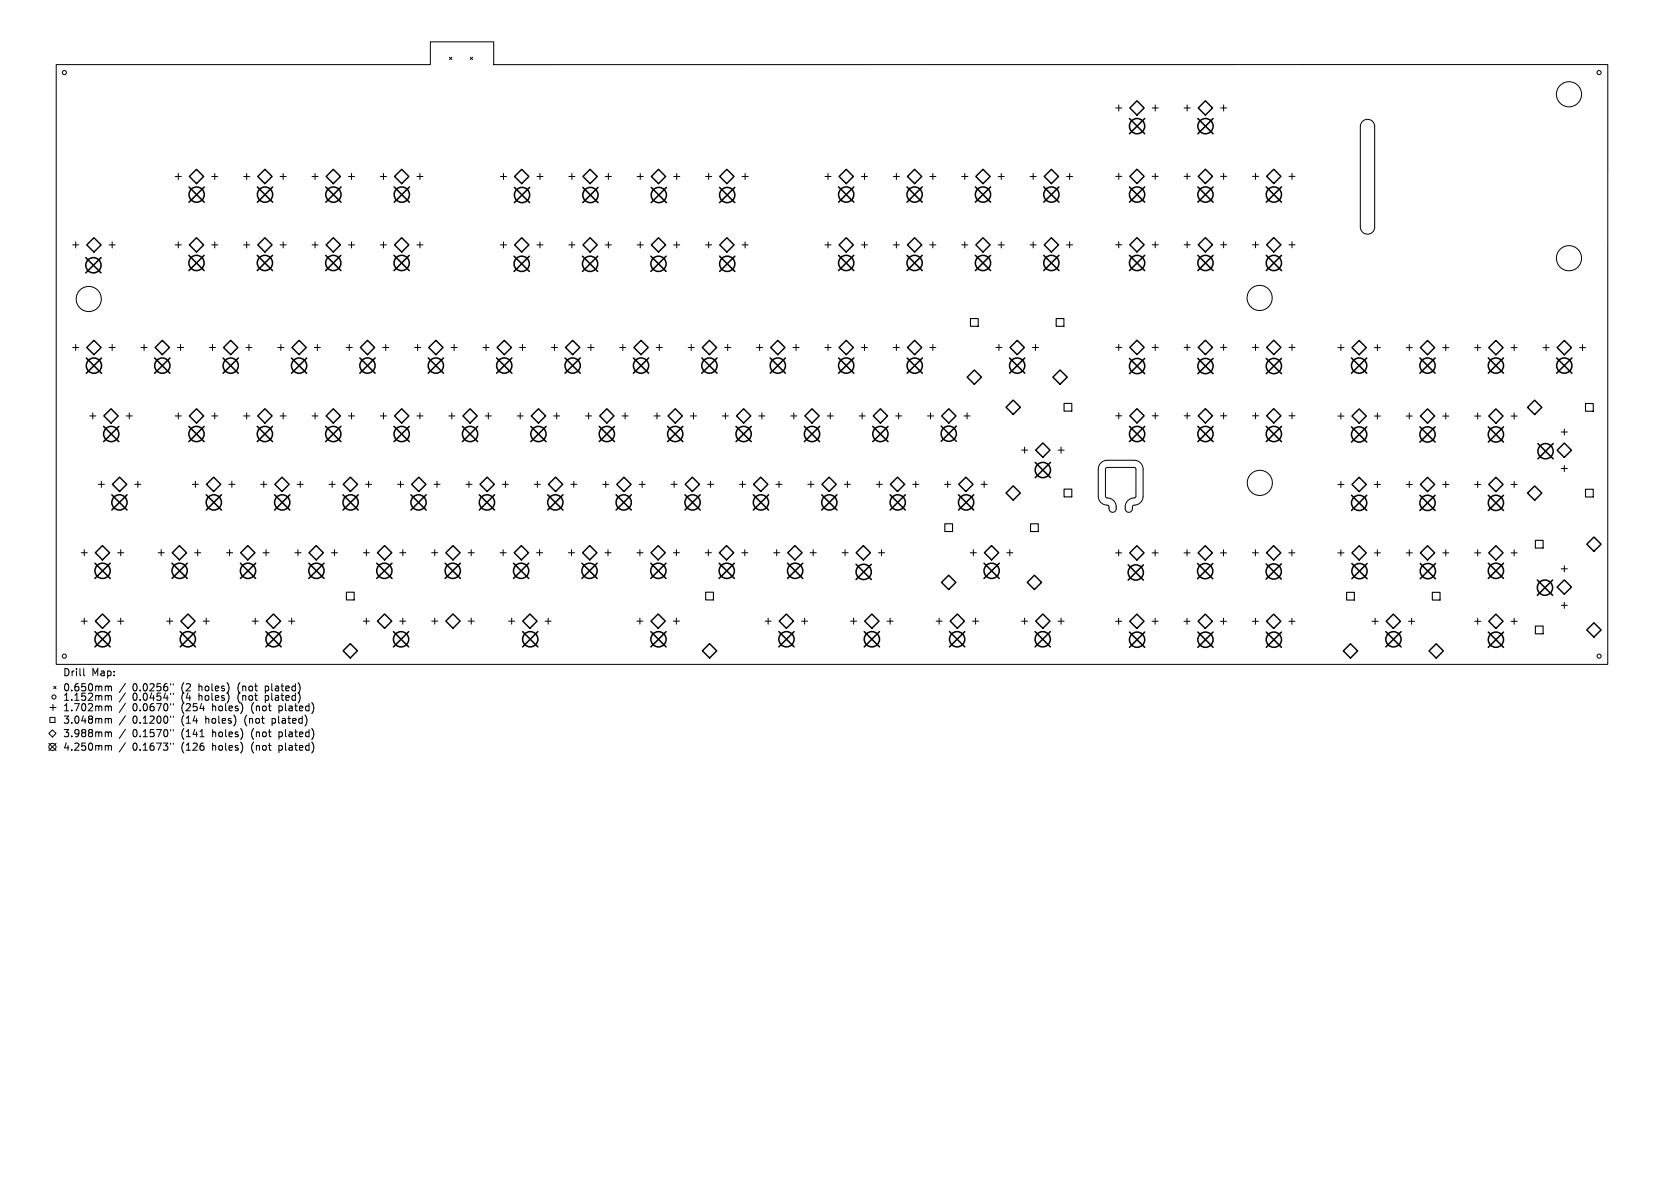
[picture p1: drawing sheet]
<svg xmlns="http://www.w3.org/2000/svg" width="297mm" height="210mm" viewBox="0 0 297 210" stroke-linecap="round" stroke-linejoin="round" font-family="sans-serif">
<defs><g id="words">
<g font-size="1.8">
<text x="11.3" y="120.8">Drill</text>
<text x="11.3" y="123.5">0.650mm</text>
<text x="11.3" y="125.2">1.152mm</text>
<text x="16.3" y="120.8">Map:</text>
<text x="23.6" y="123.5">0.0256&quot;</text>
<text x="23.6" y="125.2">0.0454&quot;</text>
<text x="32.3" y="123.5">(2</text>
<text x="32.3" y="125.2">(4</text>
<text x="35.5" y="123.5">holes)</text>
<text x="35.5" y="125.2">holes)</text>
<text x="42.5" y="123.5">(not</text>
<text x="42.5" y="125.2">(not</text>
<text x="47.4" y="123.5">plated)</text>
<text x="47.4" y="125.2">plated)</text>
<text x="11.3" y="127">1.702mm</text>
<text x="11.3" y="129.3">3.048mm</text>
<text x="11.3" y="131.7">3.988mm</text>
<text x="23.6" y="127">0.0670&quot;</text>
<text x="23.6" y="129.3">0.1200&quot;</text>
<text x="23.6" y="131.7">0.1570&quot;</text>
<text x="32.3" y="127">(254</text>
<text x="32.3" y="129.3">(14</text>
<text x="32.3" y="131.7">(141</text>
<text x="36.7" y="129.3">holes)</text>
<text x="37.9" y="127">holes)</text>
<text x="37.9" y="131.7">holes)</text>
<text x="43.7" y="129.3">(not</text>
<text x="44.9" y="127">(not</text>
<text x="44.9" y="131.7">(not</text>
<text x="48.6" y="129.3">plated)</text>
<text x="49.9" y="127">plated)</text>
<text x="49.9" y="131.7">plated)</text>
<text x="11.3" y="134.1">4.250mm</text>
<text x="23.6" y="134.1">0.1673&quot;</text>
<text x="32.3" y="134.1">(126</text>
<text x="37.9" y="134.1">holes)</text>
<text x="44.9" y="134.1">(not</text>
<text x="49.9" y="134.1">plated)</text>
</g>
</g></defs>
<g fill="none" stroke="#000" stroke-width=".18">
<path d="M10 11.5h66.8v-4h11.3v4h198.9v107h-277zM80.2 10.2l.5 .4M80.7 10.2l-.5 .4M83.9 10.2l.5 .4M84.4 10.2l-.5 .4M199.1 19.3h1.1M199.7 18.7v1.1M205.6 19.3h1.1M206.2 18.7v1.1M211.3 19.3h1.1M211.9 18.7v1.1M217.9 19.3h1"/>
<path d="M218.4 18.7v1.1M31.3 31.5h1.1M31.8 30.9v1.1M37.8 31.5h1.1M38.3 30.9v1.1M43.5 31.5h1.1M44 30.9v1.1M50 31.5h1.1M50.5 30.9v1.1M55.7 31.5h1.1M56.2 30.9v1.1M62.2 31.5h1.1"/>
<path d="M62.7 30.9v1.1M67.9 31.5h1.1M68.4 30.9v1.1M74.4 31.5h1.1M75 30.9v1.1M89.3 31.5h1.1M89.9 30.9v1.1M95.8 31.5h1.1M96.4 30.9v1.1M101.5 31.5h1.1M102.1 30.9v1.1M108 31.5h1.1"/>
<path d="M108.6 30.9v1.1M113.7 31.5h1.1M114.3 30.9v1.1M120.2 31.5h1.1M120.8 30.9v1.1M125.9 31.5h1.1M126.5 30.9v1.1M132.4 31.5h1.1M133 30.9v1.1M147.2 31.5h1.1M147.8 30.9v1.1M153.7 31.5h1.1"/>
<path d="M154.3 30.9v1.1M159.4 31.5h1.1M160 30.9v1.1M166 31.5h1M166.5 30.9v1.1M171.7 31.5h1M172.2 30.9v1.1M178.2 31.5h1.1M178.7 30.9v1.1M183.9 31.5h1M184.4 30.9v1.1M190.4 31.5h1.1"/>
<path d="M190.9 30.9v1.1M199.1 31.5h1.1M199.7 30.9v1.1M205.6 31.5h1.1M206.2 30.9v1.1M211.3 31.5h1.1M211.9 30.9v1.1M217.9 31.5h1M218.4 30.9v1.1M223.6 31.5h1M224.1 30.9v1.1M230.1 31.5h1.1"/>
<path d="M230.6 30.9v1.1M243.1 21.7a1.28 1.28 0 0 1 1.4-.3 1.28 1.28 0 0 1 .9 1.2v17.9a1.28 1.28 0 0 1-1.3 1.3 1.28 1.28 0 0 1-1.3-1.3v-17.9zM13 43.7h1.1M13.5 43.2v1M19.5 43.7h1.1M20 43.2v1M31.3 43.7h1.1M31.8 43.2v1M37.8 43.7h1.1M38.3 43.2v1M43.5 43.7h1.1M44 43.2v1"/>
<path d="M50 43.7h1.1M50.5 43.2v1M55.7 43.7h1.1M56.2 43.2v1M62.2 43.7h1.1M62.7 43.2v1M67.9 43.7h1.1M68.4 43.1v1.1M74.4 43.7h1.1M75 43.1v1.1M89.3 43.7h1.1M89.9 43.2v1"/>
<path d="M95.8 43.7h1.1M96.4 43.2v1M101.5 43.7h1.1M102.1 43.2v1M108 43.7h1.1M108.6 43.2v1M113.7 43.7h1.1M114.3 43.2v1M120.2 43.7h1.1M120.8 43.2v1M125.9 43.7h1.1M126.5 43.2v1"/>
<path d="M132.4 43.7h1.1M133 43.2v1M147.2 43.7h1.1M147.8 43.2v1M153.7 43.7h1.1M154.3 43.2v1M159.4 43.7h1.1M160 43.2v1M166 43.7h1M166.5 43.2v1M171.7 43.7h1M172.2 43.2v1"/>
<path d="M178.2 43.7h1.1M178.7 43.2v1M183.9 43.7h1M184.4 43.2v1M190.4 43.7h1.1M190.9 43.2v1M199.1 43.7h1.1M199.7 43.1v1.1M205.6 43.7h1.1M206.2 43.1v1.1M211.3 43.7h1.1M211.9 43.1v1.1"/>
<path d="M217.9 43.7h1M218.4 43.1v1.1M223.6 43.7h1M224.1 43.1v1.1M230.1 43.7h1.1M230.6 43.1v1.1M13 62h1.1M13.5 61.5v1.1M16 74.2h1.1M16.6 73.7v1.1M19.5 62h1.1M20 61.5v1.1"/>
<path d="M22.5 74.2h1.1M23.1 73.7v1.1M25.2 62h1.1M25.7 61.5v1.1M31.3 74.2h1.1M31.7 62h1.1M31.8 73.7v1.1M32.2 61.5v1.1M37.4 62h1.1M37.8 74.2h1.1M37.9 61.5v1.1M38.3 73.7v1.1"/>
<path d="M43.5 74.2h1.1M43.9 62h1.1M44 73.7v1.1M44.4 61.5v1.1M49.6 62h1.1M50 74.2h1.1M50.1 61.5v1.1M50.5 73.7v1.1M55.7 74.2h1.1M56.1 62h1.1M56.2 73.7v1.1M56.6 61.5v1.1"/>
<path d="M61.8 62h1.1M62.2 74.2h1.1M62.3 61.5v1.1M62.7 73.7v1.1M67.9 74.2h1.1M68.3 62h1.1M68.4 73.7v1.1M68.8 61.5v1.1M74 62h1.1M74.4 74.2h1.1M74.5 61.5v1.1M75 73.7v1.1"/>
<path d="M80.1 74.2h1.1M80.5 62h1.1M80.6 73.7v1.1M81.1 61.5v1.1M86.2 62h1.1M86.6 74.2h1.1M86.8 61.5v1.1M87.2 73.7v1.1M92.3 74.2h1.1M92.7 62h1.1M92.9 73.7v1.1M93.3 61.5v1.1"/>
<path d="M98.4 62h1.1M98.8 74.2h1.1M99 61.5v1.1M99.4 73.7v1.1M104.5 74.2h1.1M104.9 62h1.1M105.1 73.7v1.1M105.5 61.5v1.1M110.6 62h1.1M111 74.2h1.1M111.2 61.5v1.1M111.6 73.7v1.1"/>
<path d="M116.7 74.2h1.1M117.1 62h1.1M117.3 73.7v1.1M117.7 61.5v1.1M122.8 62h1.1M123.2 74.2h1.1M123.4 61.5v1.1M123.8 73.7v1.1M128.9 74.2h1.1M129.3 62h1.1M129.5 73.7v1.1M129.9 61.5v1.1"/>
<path d="M135 62h1.1M135.4 74.2h1.1M135.6 61.5v1.1M136 73.7v1.1M141.1 74.2h1.1M141.5 62h1.1M141.7 73.7v1.1M142.1 61.5v1.1M147.2 62h1.1M147.6 74.2h1.1M147.8 61.5v1.1M148.2 73.7v1.1"/>
<path d="M153.3 74.2h1.1M153.7 62h1.1M153.9 73.7v1.1M154.3 61.5v1.1M159.4 62h1.1M159.9 74.2h1M160 61.5v1.1M160.4 73.7v1.1M165.5 74.2h1.1M166 62h1M166.1 73.7v1.1M166.5 61.5v1.1"/>
<path d="M172.1 74.2h1M172.6 73.7v1.1M177.8 62h1M178.3 61.5v1.1M182.9 79.8v1.1M184.3 62h1.1M184.8 61.5v1.1M189.4 79.8v1.1M199.1 74.2h1.1M199.1 62h1.1M199.7 61.4v1.1M199.7 73.6v1.1"/>
<path d="M205.6 74.2h1.1M205.6 62h1.1M206.2 61.4v1.1M206.2 73.6v1.1M211.3 74.2h1.1M211.3 62h1.1M211.9 61.4v1.1M211.9 73.6v1.1M217.9 74.2h1M217.9 62h1M218.4 61.4v1.1M218.4 73.6v1.1"/>
<path d="M223.6 74.2h1M223.6 62h1M224.1 61.4v1.1M224.1 73.6v1.1M230.1 74.2h1.1M230.1 62h1.1M230.6 61.4v1.1M230.6 73.6v1.1M238.8 62h1.1M238.8 74.2h1.1M239.3 61.5v1.1M239.3 73.7v1.1"/>
<path d="M245.3 62h1.1M245.3 74.2h1.1M245.8 61.5v1.1M245.8 73.7v1.1M251 62h1.1M251 74.2h1.1M251.5 61.5v1.1M251.5 73.7v1.1M257.5 62h1.1M257.5 74.2h1.1M258.1 61.5v1.1M258.1 73.7v1.1"/>
<path d="M263.2 62h1.1M263.2 74.2h1.1M263.7 61.5v1.1M263.7 73.7v1.1M269.7 62h1.1M269.7 74.2h1.1M270.3 61.5v1.1M270.3 73.7v1.1M275.4 62h1.1M276 61.5v1.1M278.7 77.1h1.1M279.2 76.5v1.1"/>
<path d="M281.9 62h1.1M282.5 61.5v1.1M14.5 98.6h1.1M15 98.1v1.1M17.5 86.4h1.1M18.1 85.9v1.1M21 98.6h1.1M21.5 98.1v1.1M24.1 86.4h1M24.6 85.9v1.1M28.2 98.6h1.1M28.8 98.1v1.1"/>
<path d="M34.3 86.4h1.1M34.7 98.6h1.1M34.9 85.9v1.1M35.3 98.1v1.1M40.4 98.6h1.1M40.8 86.4h1.1M41 98.1v1.1M41.4 85.9v1.1M46.5 86.4h1.1M46.9 98.6h1.1M47.1 85.9v1.1M47.5 98.1v1.1"/>
<path d="M52.6 98.6h1.1M53 86.4h1.1M53.2 98.1v1.1M53.6 85.9v1.1M58.7 86.4h1.1M59.1 98.6h1.1M59.3 85.9v1.1M59.7 98.1v1.1M64.8 98.6h1.1M65.3 86.4h1M65.4 98.1v1.1M65.8 85.9v1.1"/>
<path d="M70.9 86.4h1.1M71.4 98.6h1M71.5 85.9v1.1M71.9 98.1v1.1M77.1 98.6h1M77.5 86.4h1M77.6 98.1v1.1M78 85.9v1.1M83.2 86.4h1M83.6 98.6h1.1M83.7 85.9v1.1M84.1 98.1v1.1"/>
<path d="M89.3 98.6h1M89.7 86.4h1.1M89.8 98.1v1.1M90.2 85.9v1.1M95.4 86.4h1.1M95.8 98.6h1.1M95.9 85.9v1.1M96.3 98.1v1.1M101.5 98.6h1.1M101.9 86.4h1.1M102 98.1v1.1M102.4 85.9v1.1"/>
<path d="M107.6 86.4h1.1M108 98.6h1.1M108.1 85.9v1.1M108.5 98.1v1.1M113.7 98.6h1.1M114.1 86.4h1.1M114.2 98.1v1.1M114.6 85.9v1.1M119.8 86.4h1.1M120.2 98.6h1.1M120.3 85.9v1.1M120.7 98.1v1.1"/>
<path d="M125.9 98.6h1.1M126.3 86.4h1.1M126.4 98.1v1.1M126.8 85.9v1.1M132 86.4h1.1M132.4 98.6h1.1M132.5 85.9v1.1M132.9 98.1v1.1M138.1 98.6h1.1M138.5 86.4h1.1M138.6 98.1v1.1M139 85.9v1.1"/>
<path d="M144.2 86.4h1.1M144.6 98.6h1.1M144.7 85.9v1.1M145.1 98.1v1.1M150.3 98.6h1.1M150.7 86.4h1.1M150.8 98.1v1.1M151.2 85.9v1.1M156.4 86.4h1.1M156.8 98.6h1.1M156.9 85.9v1.1M157.3 98.1v1.1"/>
<path d="M162.9 86.4h1.1M163.4 85.9v1.1M168.6 86.4h1.1M169.1 85.9v1.1M173.2 98.6h1.1M173.7 98.1v1.1M175.1 86.4h1.1M175.7 85.9v1.1M179.7 98.6h1.1M180.2 98.1v1.1M182.3 80.3h1.1M188.8 80.3h1.1"/>
<path d="M196.5 82.6l.5-.3 .6-.2h4.8a1.6 1.6 0 0 1 1.6 1.6v4.8a1.78 1.78 0 0 1-1.8 1.7v.1a.91 .91 0 0 1-.6 1.1 .78 .78 0 0 1-.8-1.2 1.8 1.8 0 0 1 1.8-1.4l.2-.3v-4.8l-.1-.2-.3-.1-5 .1-.1 .2v4.8a.52 .52 0 0 0 .7 .4 1.55 1.55 0 0 1 .9 2.4 .69 .69 0 0 1-.8-.1 .69 .69 0 0 1-.2-.7 .52 .52 0 0 0-.7-.4 1.6 1.6 0 0 1-1.2-1.6v-5zM199.1 98.6h1.1M199.7 98.1v1.1M205.6 98.6h1.1M206.2 98.1v1.1M211.3 98.6h1.1M211.9 98.1v1.1M217.8 98.6h1.1M218.4 98.1v1.1M223.5 98.6h1.1M224.1 98.1v1.1M230 98.6h1.1"/>
<path d="M230.6 98.1v1.1M238.8 86.4h1.1M238.8 98.6h1.1M239.3 85.9v1.1M239.3 98.1v1.1M245.3 86.4h1.1M245.3 98.6h1.1M245.8 85.9v1.1M245.8 98.1v1.1M251 86.4h1.1M251 98.6h1.1M251.5 85.9v1.1"/>
<path d="M251.5 98.1v1.1M257.5 86.4h1.1M257.5 98.6h1.1M258.1 85.9v1.1M258.1 98.1v1.1M263.2 86.4h1.1M263.2 98.6h1.1M263.7 85.9v1.1M263.7 98.1v1.1M269.7 86.4h1.1M269.7 98.6h1.1M270.3 85.9v1.1"/>
<path d="M270.3 98.1v1.1M278.7 83.6h1.1M279.2 83v1.1M14.5 110.8h1.1M14.9 119.3v1.1l.2 .2M15 110.3v1.1M21 110.8h1.1M21.5 110.3v1.1M29.7 110.8h1.1M30.3 110.3v1.1M36.3 110.8h1.1M36.8 110.3v1.1"/>
<path d="M45 110.8h1.1M45.6 110.3v1.1M51.5 110.8h1.1M52.1 110.3v1.1M64.8 110.8h1.1M65.4 110.3v1.1M71.4 110.8h1M71.9 110.3v1.1M77.1 110.8h1M77.6 110.3v1.1M83.6 110.8h1.1M84.1 110.3v1.1"/>
<path d="M90.8 110.8h1.1M91.3 110.3v1.1M97.3 110.8h1.1M97.8 110.3v1.1M113.7 110.8h1.1M114.2 110.3v1.1M120.2 110.8h1.1M120.7 110.3v1.1M136.6 110.8h1M137.1 110.3v1.1M143.1 110.8h1.1M143.6 110.3v1.1"/>
<path d="M151.8 110.8h1.1M152.4 110.3v1.1M158.3 110.8h1.1M158.9 110.3v1.1M167.1 110.8h1.1M167.6 110.3v1.1M173.6 110.8h1.1M174.1 110.3v1.1M182.3 110.8h1.1M182.9 110.3v1.1M188.8 110.8h1.1M189.4 110.3v1.1"/>
<path d="M199.1 110.9h1.1M199.7 110.3v1.1M205.6 110.9h1.1M206.2 110.3v1.1M211.3 110.9h1.1M211.9 110.3v1.1M217.8 110.9h1.1M218.4 110.3v1.1M223.5 110.9h1.1M224.1 110.3v1.1M230 110.9h1.1M230.6 110.3v1.1"/>
<path d="M244.9 110.9h1.1M245.4 110.3v1.1M251.4 110.9h1.1M251.9 110.3v1.1M263.2 110.9h1.1M263.7 110.3v1.1M269.7 110.9h1.1M270.3 110.3v1.1M278.7 101.5h1.1M278.7 108h1.1M279.2 100.9v1.1M279.2 107.5v1"/>
<path d="M8.7 132.6l1.3 1.3M8.9 128h.9v.9h-.9zM8.9 126.2h1.1M9.4 130.2l.6 .7-.6 .6-.7-.6zM9.5 125.7v1.1M9.6 122.5l.4 .4M10 122.5l-.4 .4M10 132.6l-1.3 1.3M19.2 122.4l.1 .2M19.2 124.1l.1 .2M19.2 126l.1 .2M19.2 128.2l.1 .2"/>
<path d="M19.2 130.6l.1 .2M19.2 133l.1 .2M19.3 122.6v.7M19.3 124.3v.7M19.3 126.2v.6M19.3 128.4v.6M19.3 130.8v.7M19.3 133.2v.7M19.3 122.6l.2-.2 .3 .1 .1 .8M19.3 124.3l.2-.2 .3 .1 .1 .8M19.3 126.2l.2-.2h.3l.1 .8M19.3 128.4l.2-.2 .3 .1 .1 .7"/>
<path d="M19.3 130.8l.2-.2 .3 .1 .1 .8M19.3 133.2l.2-.2 .3 .1 .1 .8M22.4 121.9l-1.1 1.7M22.4 123.6l-1.1 1.7M22.4 125.5l-1.1 1.6M22.4 127.7l-1.1 1.7M22.4 130.1l-1.1 1.7M22.4 132.5l-1.1 1.7M30.4 122v.2M30.4 123.7v.2M30.4 125.5v.3M30.4 127.8v.2"/>
<path d="M30.4 130.2v.2M30.4 132.6v.2M30.9 122v.2M30.9 123.7v.2M30.9 125.5v.3M30.9 127.8v.2M30.9 130.2v.2M30.9 132.6v.2M35.7 126.4h.8M35.7 131.5h.7M40.8 122.4v.8M40.8 124v.9"/>
<path d="M42 128.1v.9M43.3 125.9v.9M43.3 130.5v.9M43.3 132.9v.9M53.3 121.9a1.51 1.51 0 0 1 0 1.8M53.3 123.6a1.51 1.51 0 0 1 .1 1.6M54.7 127.9l.1 .8-.3 .8M55.7 125.4a1.51 1.51 0 0 1 0 1.9M55.7 130.1a1.51 1.51 0 0 1 0 1.8M55.7 132.5a1.51 1.51 0 0 1 0 1.8"/>
<circle cx="11.5" cy="12.9" r=".37"/>
<circle cx="280" cy="16.8" r="2.24"/>
<circle cx="285.4" cy="12.9" r=".37"/>
<circle cx="15.8" cy="53.4" r="2.24"/>
<circle cx="224.8" cy="53.2" r="2.24"/>
<circle cx="280" cy="46.1" r="2.24"/>
<circle cx="224.9" cy="86.2" r="2.24"/>
<circle cx="11.5" cy="117.1" r=".37"/>
<circle cx="285.4" cy="117.1" r=".37"/>
<circle cx="9.4" cy="133.3" r=".64"/>
<circle cx="9.6" cy="124.4" r=".37"/>
</g>
<g fill="none" stroke="#000" stroke-width=".2">
<path d="M173.2 56.8h1.4v1.4h-1.4zM188.5 56.8h1.4v1.4h-1.4zM189.9 72h1.4v1.4h-1.4zM283 72h1.4v1.4h-1.4zM168.6 93.5h1.4v1.3h-1.4zM183.9 93.5h1.4v1.3h-1.4zM189.9 87.3h1.4v1.4h-1.4zM274 96.4h1.4v1.4h-1.4zM283 87.3h1.4v1.4h-1.4zM61.8 105.7h1.4v1.3h-1.4zM126 105.7h1.3v1.3h-1.3zM240.4 105.7h1.3v1.4h-1.3z"/>
<path d="M255.7 105.7h1.3v1.4h-1.3zM274 111.7h1.4v1.4h-1.4z"/>
</g>
<g fill="none" stroke="#000" stroke-width=".26">
<path d="M201.7 19.3l1.2-1.3 1.3 1.3-1.3 1.2zM215.1 18l1.3 1.3-1.3 1.2-1.2-1.2zM33.8 31.5l1.3-1.3 1.3 1.3-1.3 1.3zM47.3 30.2l1.3 1.3-1.3 1.3-1.3-1.3zM58.2 31.5l1.3-1.3 1.3 1.3-1.3 1.3zM70.4 31.5l1.3-1.3 1.3 1.3-1.3 1.3zM91.8 31.5l1.3-1.3 1.3 1.3-1.3 1.3zM104 31.5l1.3-1.3 1.3 1.3-1.3 1.3zM116.3 31.5l1.2-1.3 1.3 1.3-1.3 1.3zM128.5 31.5l1.2-1.3 1.3 1.3-1.3 1.3zM149.8 31.5l1.2-1.3 1.3 1.3-1.3 1.3zM163.2 30.2l1.3 1.3-1.3 1.3-1.2-1.3z"/>
<path d="M174.2 31.5l1.3-1.3 1.2 1.3-1.2 1.3zM186.4 31.5l1.3-1.3 1.2 1.3-1.2 1.3zM201.7 31.5l1.2-1.3 1.3 1.3-1.3 1.2zM215.1 30.2l1.3 1.3-1.3 1.2-1.2-1.2zM226.1 31.5l1.3-1.3 1.2 1.3-1.2 1.2zM15.5 43.7l1.3-1.3 1.2 1.3-1.2 1.3zM33.8 43.7l1.3-1.3 1.3 1.3-1.3 1.3zM46 43.7l1.3-1.3 1.3 1.3-1.3 1.3zM58.2 43.7l1.3-1.3 1.3 1.3-1.3 1.3zM70.4 43.7l1.3-1.3 1.3 1.3-1.3 1.3zM91.8 43.7l1.3-1.3 1.3 1.3-1.3 1.3zM104 43.7l1.3-1.3 1.3 1.3-1.3 1.3z"/>
<path d="M116.3 43.7l1.2-1.3 1.3 1.3-1.3 1.3zM128.5 43.7l1.2-1.3 1.3 1.3-1.3 1.3zM149.8 43.7l1.2-1.3 1.3 1.3-1.3 1.3zM162 43.7l1.2-1.3 1.3 1.3-1.3 1.3zM174.2 43.7l1.3-1.3 1.2 1.3-1.2 1.3zM186.4 43.7l1.3-1.3 1.2 1.3-1.2 1.3zM201.7 43.7l1.2-1.3 1.3 1.3-1.3 1.3zM213.9 43.7l1.2-1.3 1.3 1.3-1.3 1.3zM226.1 43.7l1.3-1.3 1.2 1.3-1.2 1.3zM15.5 62l1.3-1.3 1.2 1.3-1.2 1.3zM18.5 74.2l1.3-1.3 1.3 1.3-1.3 1.3zM27.7 62l1.3-1.3 1.3 1.3-1.3 1.3z"/>
<path d="M33.8 74.2l1.3-1.3 1.3 1.3-1.3 1.3zM39.9 62l1.3-1.3 1.3 1.3-1.3 1.3zM47.3 72.9l1.3 1.3-1.3 1.3-1.3-1.3zM52.1 62l1.3-1.3 1.3 1.3-1.3 1.3zM58.2 74.2l1.3-1.3 1.3 1.3-1.3 1.3zM64.3 62l1.3-1.3 1.3 1.3-1.3 1.3zM70.4 74.2l1.3-1.3 1.3 1.3-1.3 1.3zM76.5 62l1.3-1.3 1.3 1.3-1.3 1.3zM82.6 74.2l1.3-1.3 1.3 1.3-1.3 1.3zM88.7 62l1.3-1.3 1.3 1.3-1.3 1.3zM94.8 74.2l1.3-1.3 1.3 1.3-1.3 1.3zM100.9 62l1.3-1.3 1.3 1.3-1.3 1.3z"/>
<path d="M107 74.2l1.3-1.3 1.3 1.3-1.3 1.3zM113.1 62l1.3-1.3 1.3 1.3-1.3 1.3zM119.2 74.2l1.3-1.3 1.3 1.3-1.3 1.3zM125.3 62l1.3-1.3 1.3 1.3-1.3 1.3zM131.5 74.2l1.2-1.3 1.3 1.3-1.3 1.3zM137.6 62l1.2-1.3 1.3 1.3-1.3 1.3zM143.7 74.2l1.2-1.3 1.3 1.3-1.3 1.3zM149.8 62l1.2-1.3 1.3 1.3-1.3 1.3zM155.9 74.2l1.2-1.3 1.3 1.3-1.3 1.3zM163.2 60.7l1.3 1.3-1.3 1.3-1.2-1.3zM168.1 74.2l1.2-1.3 1.3 1.3-1.3 1.3zM172.6 67.3l1.3-1.3 1.3 1.3-1.3 1.3z"/>
<path d="M179.6 72.7l1.2-1.3 1.3 1.3-1.3 1.2zM180.3 62l1.3-1.3 1.2 1.3-1.2 1.3zM187.9 67.3l1.3-1.3 1.3 1.3-1.3 1.3zM201.7 62l1.2-1.3 1.3 1.3-1.3 1.3zM201.7 74.2l1.2-1.3 1.3 1.3-1.3 1.3zM213.9 62l1.2-1.3 1.3 1.3-1.3 1.3zM213.9 74.2l1.2-1.3 1.3 1.3-1.3 1.3zM226.1 62l1.3-1.3 1.2 1.3-1.2 1.3zM226.1 74.2l1.3-1.3 1.2 1.3-1.2 1.3zM241.3 62l1.3-1.3 1.3 1.3-1.3 1.3zM241.3 74.2l1.3-1.2 1.3 1.2-1.3 1.3zM254.8 60.7l1.3 1.3-1.3 1.3-1.3-1.3z"/>
<path d="M254.8 73l1.3 1.2-1.3 1.3-1.3-1.3zM265.7 62l1.3-1.3 1.3 1.3-1.3 1.3zM265.7 74.2l1.3-1.2 1.3 1.2-1.3 1.3zM272.6 72.7l1.3-1.3 1.3 1.3-1.3 1.3zM277.9 62l1.3-1.3 1.3 1.3-1.3 1.3zM17 98.6l1.3-1.3 1.3 1.3-1.3 1.3zM21.3 85.1l1.3 1.3-1.3 1.3-1.2-1.3zM30.7 98.6l1.3-1.3 1.3 1.3-1.3 1.3zM36.9 86.4l1.2-1.3 1.3 1.3-1.3 1.3zM43 98.6l1.2-1.3 1.3 1.3-1.3 1.3zM49.1 86.4l1.2-1.3 1.3 1.3-1.3 1.3zM56.4 97.3l1.3 1.3-1.3 1.3-1.2-1.3z"/>
<path d="M61.3 86.4l1.2-1.3 1.3 1.3-1.3 1.3zM67.4 98.6l1.2-1.3 1.3 1.3-1.3 1.3zM73.5 86.4l1.2-1.3 1.3 1.3-1.3 1.3zM79.6 98.6l1.3-1.3 1.2 1.3-1.2 1.3zM85.7 86.4l1.3-1.3 1.2 1.3-1.2 1.3zM91.8 98.6l1.3-1.3 1.2 1.3-1.2 1.3zM97.9 86.4l1.3-1.3 1.2 1.3-1.2 1.3zM104 98.6l1.3-1.3 1.2 1.3-1.2 1.3zM111.4 85.2l1.2 1.2-1.2 1.3-1.3-1.3zM116.2 98.6l1.3-1.3 1.2 1.3-1.2 1.3zM122.3 86.4l1.3-1.3 1.3 1.3-1.3 1.3zM128.4 98.6l1.3-1.3 1.3 1.3-1.3 1.3z"/>
<path d="M134.5 86.4l1.3-1.3 1.3 1.3-1.3 1.3zM140.6 98.6l1.3-1.3 1.3 1.3-1.3 1.3zM146.7 86.4l1.3-1.3 1.3 1.3-1.3 1.3zM152.8 98.6l1.3-1.3 1.3 1.3-1.3 1.3zM158.9 86.4l1.3-1.3 1.3 1.3-1.3 1.3zM171.1 86.4l1.3-1.3 1.3 1.3-1.3 1.3zM175.7 98.6l1.3-1.3 1.3 1.3-1.3 1.3zM179.6 88l1.2-1.3 1.3 1.3-1.3 1.2zM184.9 80.3l1.2-1.3 1.3 1.3-1.3 1.3zM201.6 98.6l1.3-1.2 1.3 1.2-1.3 1.3zM213.8 98.6l1.3-1.2 1.3 1.2-1.3 1.3zM227.3 97.4l1.3 1.2-1.3 1.3-1.3-1.3z"/>
<path d="M241.3 86.4l1.3-1.2 1.3 1.2-1.3 1.3zM241.3 98.6l1.3-1.2 1.3 1.2-1.3 1.3zM254.8 85.2l1.3 1.2-1.3 1.3-1.3-1.3zM254.8 97.4l1.3 1.2-1.3 1.3-1.3-1.3zM265.7 86.4l1.3-1.2 1.3 1.2-1.3 1.3zM265.7 98.6l1.3-1.2 1.3 1.2-1.3 1.3zM272.6 88l1.3-1.3 1.3 1.3-1.3 1.3zM277.9 80.3l1.3-1.2 1.3 1.2-1.3 1.3zM283.2 97.1l1.3-1.3 1.3 1.3-1.3 1.3zM17 110.8l1.3-1.2 1.3 1.2-1.3 1.3zM32.3 110.8l1.3-1.2 1.2 1.2-1.2 1.3zM47.5 110.8l1.3-1.2 1.3 1.2-1.3 1.3z"/>
<path d="M61.2 116.1l1.3-1.3 1.3 1.3-1.3 1.3zM67.4 110.8l1.2-1.3 1.3 1.3-1.3 1.3zM79.6 110.8l1.3-1.3 1.2 1.3-1.2 1.3zM93.3 110.8l1.3-1.2 1.3 1.2-1.3 1.3zM116.2 110.8l1.3-1.3 1.2 1.3-1.2 1.3zM125.4 116.1l1.2-1.3 1.3 1.3-1.3 1.3zM139.1 110.8l1.3-1.2 1.2 1.2-1.2 1.3zM154.3 110.8l1.3-1.2 1.3 1.2-1.3 1.3zM168.1 103.9l1.2-1.3 1.3 1.3-1.3 1.3zM169.6 110.8l1.3-1.2 1.3 1.2-1.3 1.3zM183.4 103.9l1.2-1.3 1.3 1.3-1.3 1.3zM184.9 110.8l1.2-1.2 1.3 1.2-1.3 1.3z"/>
<path d="M201.6 110.9l1.3-1.3 1.3 1.3-1.3 1.2zM213.8 110.9l1.3-1.3 1.3 1.3-1.3 1.2zM226.1 110.9l1.2-1.3 1.3 1.3-1.3 1.2zM241 114.9l1.3 1.2-1.3 1.3-1.2-1.3zM247.4 110.9l1.3-1.3 1.3 1.3-1.3 1.2zM255.1 116.1l1.2-1.2 1.3 1.2-1.3 1.3zM265.7 110.9l1.3-1.3 1.3 1.3-1.3 1.2zM277.9 104.7l1.3-1.2 1.3 1.2-1.3 1.3zM283.2 112.4l1.3-1.3 1.3 1.3-1.3 1.3z"/>
</g>
<g fill="none" stroke="#000" stroke-width=".27">
<path d="M33.7 33.4l2.8 2.7M36.5 33.4l-2.8 2.7M45.9 33.4l2.8 2.7M48.7 33.4l-2.8 2.7M58.1 33.4l2.8 2.7M60.9 33.4l-2.8 2.7M70.4 33.4l2.7 2.7M73.1 33.4l-2.7 2.7M91.8 33.4l2.7 2.8M94.5 33.4l-2.7 2.8M104 33.4l2.7 2.8M106.7 33.4l-2.7 2.8"/>
<path d="M116.2 33.4l2.8 2.8M119 33.4l-2.8 2.8M128.4 33.4l2.8 2.8M131.2 33.4l-2.8 2.8M149.7 33.4l2.7 2.7M152.4 33.4l-2.7 2.7M161.9 33.4l2.7 2.7M164.6 33.4l-2.7 2.7M174.1 33.4l2.7 2.7M176.8 33.4l-2.7 2.7M186.3 33.4l2.7 2.7M189 33.4l-2.7 2.7"/>
<path d="M201.6 21.1l2.7 2.8M201.6 33.4l2.7 2.7M204.3 21.1l-2.7 2.8M204.3 33.4l-2.7 2.7M213.8 33.4l2.7 2.7M213.8 21.1l2.7 2.8M216.5 33.4l-2.7 2.7M216.5 21.1l-2.7 2.8M226 33.4l2.7 2.7M228.7 33.4l-2.7 2.7M15.3 46l2.7 2.7M18 46l-2.7 2.7"/>
<path d="M33.7 45.6l2.7 2.7M36.4 45.6l-2.7 2.7M45.9 45.6l2.7 2.7M48.6 45.6l-2.7 2.7M58.1 45.6l2.7 2.7M60.8 45.6l-2.7 2.7M70.3 45.6l2.8 2.7M73.1 45.6l-2.8 2.7M91.8 45.7l2.7 2.7M94.5 45.7l-2.7 2.7M104 45.7l2.7 2.7M106.7 45.7l-2.7 2.7"/>
<path d="M116.2 45.7l2.7 2.7M118.9 45.7l-2.7 2.7M128.4 45.7l2.8 2.7M131.2 45.7l-2.8 2.7M149.7 45.6l2.7 2.7M152.4 45.6l-2.7 2.7M161.9 45.6l2.7 2.7M164.6 45.6l-2.7 2.7M174.1 45.6l2.7 2.7M176.8 45.6l-2.7 2.7M186.3 45.6l2.7 2.7M189 45.6l-2.7 2.7"/>
<path d="M201.6 45.6l2.7 2.7M204.3 45.6l-2.7 2.7M213.8 45.6l2.7 2.7M216.5 45.6l-2.7 2.7M226 45.6l2.7 2.7M228.7 45.6l-2.7 2.7M15.4 63.9l2.7 2.7M18.1 63.9l-2.7 2.7M18.5 76.1l2.7 2.7M21.2 76.1l-2.7 2.7M27.6 63.9l2.7 2.7M30.3 63.9l-2.7 2.7"/>
<path d="M33.7 76.1l2.7 2.7M36.4 76.1l-2.7 2.7M39.8 63.9l2.7 2.7M42.5 63.9l-2.7 2.7M45.9 76.1l2.7 2.7M48.6 76.1l-2.7 2.7M52 63.9l2.7 2.7M54.7 63.9l-2.7 2.7M58.1 76.1l2.7 2.7M60.8 76.1l-2.7 2.7M64.2 63.9l2.8 2.7M67 63.9l-2.8 2.7"/>
<path d="M70.3 76.1l2.8 2.7M73.1 76.1l-2.8 2.7M76.4 63.9l2.8 2.7M79.2 63.9l-2.8 2.7M82.5 76.1l2.8 2.7M85.3 76.1l-2.8 2.7M88.6 63.9l2.8 2.7M91.4 63.9l-2.8 2.7M94.7 76.1l2.8 2.7M97.5 76.1l-2.8 2.7M100.8 63.9l2.8 2.7M103.6 63.9l-2.8 2.7"/>
<path d="M107 76.1l2.7 2.7M109.7 76.1l-2.7 2.7M113.1 63.9l2.7 2.7M115.8 63.9l-2.7 2.7M119.2 76.1l2.7 2.7M121.9 76.1l-2.7 2.7M125.3 63.9l2.7 2.7M128 63.9l-2.7 2.7M131.4 76.1l2.7 2.7M134.1 76.1l-2.7 2.7M137.5 63.9l2.7 2.7M140.2 63.9l-2.7 2.7"/>
<path d="M143.6 76.1l2.7 2.7M146.3 76.1l-2.7 2.7M149.7 63.9l2.7 2.7M152.4 63.9l-2.7 2.7M155.8 76.1l2.7 2.7M158.5 76.1l-2.7 2.7M161.9 63.9l2.7 2.7M164.6 63.9l-2.7 2.7M168 76l2.7 2.7M170.7 76l-2.7 2.7M180.2 63.9l2.7 2.7M182.9 63.9l-2.7 2.7"/>
<path d="M201.6 64l2.7 2.7M201.6 76.1l2.7 2.7M204.3 64l-2.7 2.7M204.3 76.1l-2.7 2.7M213.8 64l2.7 2.7M213.8 76.1l2.7 2.7M216.5 64l-2.7 2.7M216.5 76.1l-2.7 2.7M226 64l2.7 2.7M226 76.1l2.7 2.7M228.7 76.1l-2.7 2.7M228.7 64l-2.7 2.7"/>
<path d="M241.2 63.9l2.7 2.7M241.2 76.2l2.7 2.7M243.9 63.9l-2.7 2.7M243.9 76.2l-2.7 2.7M253.4 63.9l2.8 2.7M253.4 76.2l2.8 2.7M256.2 76.2l-2.8 2.7M256.2 63.9l-2.8 2.7M265.6 63.9l2.8 2.7M265.6 76.2l2.8 2.7M268.4 76.2l-2.8 2.7M268.4 63.9l-2.8 2.7"/>
<path d="M274.5 79.1l2.7 2.8M277.2 79.1l-2.7 2.8M277.8 63.9l2.8 2.7M280.6 63.9l-2.8 2.7M20 88.3l2.7 2.7M22.7 88.3l-2.7 2.7M36.8 88.3l2.7 2.7M39.5 88.3l-2.7 2.7M49 88.3l2.7 2.7M51.7 88.3l-2.7 2.7M61.2 88.3l2.7 2.7M63.9 88.3l-2.7 2.7"/>
<path d="M73.3 88.3l2.8 2.7M76.1 88.3l-2.8 2.7M85.5 88.3l2.8 2.7M88.3 88.3l-2.8 2.7M97.8 88.3l2.7 2.7M100.5 88.3l-2.7 2.7M110 88.3l2.7 2.7M112.7 88.3l-2.7 2.7M122.2 88.3l2.8 2.7M125 88.3l-2.8 2.7M134.5 88.3l2.7 2.7M137.2 88.3l-2.7 2.7"/>
<path d="M146.7 88.3l2.7 2.7M149.4 88.3l-2.7 2.7M158.9 88.3l2.7 2.7M161.6 88.3l-2.7 2.7M171.1 88.3l2.7 2.7M173.8 88.3l-2.7 2.7M184.8 82.5l2.7 2.7M187.5 82.5l-2.7 2.7M241.2 88.4l2.7 2.7M243.9 88.4l-2.7 2.7M253.4 88.4l2.8 2.7M256.2 88.4l-2.8 2.7"/>
<path d="M265.6 88.4l2.8 2.7M268.4 88.4l-2.8 2.7M16.9 100.5l2.8 2.7M16.9 112.7l2.8 2.7M19.7 100.5l-2.8 2.7M19.7 112.7l-2.8 2.7M30.7 100.5l2.7 2.7M32.2 112.7l2.7 2.7M33.4 100.5l-2.7 2.7M34.9 112.7l-2.7 2.7M42.9 100.5l2.7 2.7M45.6 100.5l-2.7 2.7"/>
<path d="M47.5 112.7l2.7 2.7M50.2 112.7l-2.7 2.7M55.1 100.5l2.7 2.7M57.8 100.5l-2.7 2.7M67.2 100.5l2.8 2.7M70 100.5l-2.8 2.7M70.2 112.7l2.7 2.7M72.9 112.7l-2.7 2.7M79.4 100.5l2.8 2.7M82.2 100.5l-2.8 2.7M91.7 100.5l2.7 2.7M93.3 112.7l2.7 2.7"/>
<path d="M94.4 100.5l-2.7 2.7M96 112.7l-2.7 2.7M103.9 100.5l2.7 2.7M106.6 100.5l-2.7 2.7M116.1 100.5l2.8 2.7M116.2 112.7l2.7 2.7M118.9 100.5l-2.8 2.7M118.9 112.7l-2.7 2.7M128.4 100.5l2.7 2.7M131.1 100.5l-2.7 2.7M139 112.7l2.7 2.7M140.6 100.5l2.7 2.7"/>
<path d="M141.7 112.7l-2.7 2.7M143.3 100.5l-2.7 2.7M152.8 100.7l2.7 2.7M154.3 112.7l2.7 2.7M155.5 100.7l-2.7 2.7M157 112.7l-2.7 2.7M169.5 112.7l2.7 2.7M172.2 112.7l-2.7 2.7M175.6 100.5l2.8 2.7M178.4 100.5l-2.8 2.7M184.7 112.7l2.8 2.7M187.5 112.7l-2.8 2.7"/>
<path d="M201.4 100.8l2.7 2.7M201.6 112.8l2.7 2.7M204.1 100.8l-2.7 2.7M204.3 112.8l-2.7 2.7M213.7 100.5l2.8 2.8M213.8 112.8l2.7 2.7M216.5 100.5l-2.8 2.8M216.5 112.8l-2.7 2.7M226 100.6l2.7 2.7M226 112.8l2.7 2.7M228.7 100.6l-2.7 2.7M228.7 112.8l-2.7 2.7"/>
<path d="M241.3 100.5l2.7 2.8M244 100.5l-2.7 2.8M247.4 112.7l2.7 2.7M250.1 112.7l-2.7 2.7M253.5 100.5l2.7 2.8M256.2 100.5l-2.7 2.8M265.6 100.5l2.8 2.7M265.6 112.8l2.8 2.7M268.4 100.5l-2.8 2.7M268.4 112.8l-2.8 2.7M274.4 103.5l2.7 2.7M277.1 103.5l-2.7 2.7"/>
<circle cx="35.1" cy="34.7" r="1.36"/>
<circle cx="47.3" cy="34.7" r="1.36"/>
<circle cx="59.5" cy="34.7" r="1.36"/>
<circle cx="71.7" cy="34.7" r="1.36"/>
<circle cx="93.2" cy="34.8" r="1.36"/>
<circle cx="105.4" cy="34.8" r="1.36"/>
<circle cx="117.6" cy="34.8" r="1.36"/>
<circle cx="129.8" cy="34.8" r="1.36"/>
<circle cx="151" cy="34.7" r="1.36"/>
<circle cx="163.2" cy="34.7" r="1.36"/>
<circle cx="175.4" cy="34.7" r="1.36"/>
<circle cx="187.7" cy="34.7" r="1.36"/>
<circle cx="203" cy="34.7" r="1.36"/>
<circle cx="203" cy="22.5" r="1.36"/>
<circle cx="215.2" cy="34.7" r="1.36"/>
<circle cx="215.2" cy="22.5" r="1.36"/>
<circle cx="227.4" cy="34.7" r="1.36"/>
<circle cx="16.7" cy="47.3" r="1.36"/>
<circle cx="35.1" cy="46.9" r="1.36"/>
<circle cx="47.3" cy="46.9" r="1.36"/>
<circle cx="59.5" cy="46.9" r="1.36"/>
<circle cx="71.7" cy="46.9" r="1.36"/>
<circle cx="93.1" cy="47.1" r="1.36"/>
<circle cx="105.3" cy="47.1" r="1.36"/>
<circle cx="117.5" cy="47.1" r="1.36"/>
<circle cx="129.8" cy="47.1" r="1.36"/>
<circle cx="151" cy="46.9" r="1.36"/>
<circle cx="163.2" cy="46.9" r="1.36"/>
<circle cx="175.4" cy="46.9" r="1.36"/>
<circle cx="187.7" cy="46.9" r="1.36"/>
<circle cx="203" cy="46.9" r="1.36"/>
<circle cx="215.2" cy="46.9" r="1.36"/>
<circle cx="227.4" cy="46.9" r="1.36"/>
<circle cx="16.8" cy="65.2" r="1.36"/>
<circle cx="19.9" cy="77.4" r="1.36"/>
<circle cx="29" cy="65.2" r="1.36"/>
<circle cx="35.1" cy="77.4" r="1.36"/>
<circle cx="41.2" cy="65.2" r="1.36"/>
<circle cx="47.3" cy="77.4" r="1.36"/>
<circle cx="53.4" cy="65.2" r="1.36"/>
<circle cx="59.5" cy="77.4" r="1.36"/>
<circle cx="65.6" cy="65.2" r="1.36"/>
<circle cx="71.7" cy="77.4" r="1.36"/>
<circle cx="77.8" cy="65.2" r="1.36"/>
<circle cx="83.9" cy="77.4" r="1.36"/>
<circle cx="90" cy="65.2" r="1.36"/>
<circle cx="96.1" cy="77.4" r="1.36"/>
<circle cx="102.2" cy="65.2" r="1.36"/>
<circle cx="108.3" cy="77.4" r="1.36"/>
<circle cx="114.4" cy="65.2" r="1.36"/>
<circle cx="120.5" cy="77.4" r="1.36"/>
<circle cx="126.6" cy="65.2" r="1.36"/>
<circle cx="132.7" cy="77.4" r="1.36"/>
<circle cx="138.8" cy="65.2" r="1.36"/>
<circle cx="144.9" cy="77.4" r="1.36"/>
<circle cx="151" cy="65.2" r="1.36"/>
<circle cx="157.1" cy="77.4" r="1.36"/>
<circle cx="163.3" cy="65.2" r="1.36"/>
<circle cx="169.3" cy="77.4" r="1.36"/>
<circle cx="181.6" cy="65.2" r="1.36"/>
<circle cx="203" cy="65.3" r="1.36"/>
<circle cx="203" cy="77.4" r="1.36"/>
<circle cx="215.2" cy="65.3" r="1.36"/>
<circle cx="215.2" cy="77.4" r="1.36"/>
<circle cx="227.4" cy="65.3" r="1.36"/>
<circle cx="227.4" cy="77.4" r="1.36"/>
<circle cx="242.6" cy="65.2" r="1.36"/>
<circle cx="242.6" cy="77.5" r="1.36"/>
<circle cx="254.8" cy="65.2" r="1.36"/>
<circle cx="254.8" cy="77.5" r="1.36"/>
<circle cx="267" cy="65.2" r="1.36"/>
<circle cx="267" cy="77.5" r="1.36"/>
<circle cx="279.2" cy="65.2" r="1.36"/>
<circle cx="21.3" cy="89.6" r="1.36"/>
<circle cx="38.2" cy="89.6" r="1.36"/>
<circle cx="50.4" cy="89.6" r="1.36"/>
<circle cx="62.6" cy="89.6" r="1.36"/>
<circle cx="74.7" cy="89.6" r="1.36"/>
<circle cx="86.9" cy="89.6" r="1.36"/>
<circle cx="99.1" cy="89.6" r="1.36"/>
<circle cx="111.3" cy="89.6" r="1.36"/>
<circle cx="123.6" cy="89.6" r="1.36"/>
<circle cx="135.8" cy="89.6" r="1.36"/>
<circle cx="148" cy="89.6" r="1.36"/>
<circle cx="160.2" cy="89.6" r="1.36"/>
<circle cx="172.4" cy="89.6" r="1.36"/>
<circle cx="186.1" cy="83.9" r="1.36"/>
<circle cx="242.6" cy="89.7" r="1.36"/>
<circle cx="254.8" cy="89.7" r="1.36"/>
<circle cx="267" cy="89.7" r="1.36"/>
<circle cx="275.9" cy="80.5" r="1.36"/>
<circle cx="18.3" cy="101.9" r="1.36"/>
<circle cx="18.3" cy="114.1" r="1.36"/>
<circle cx="32.1" cy="101.9" r="1.36"/>
<circle cx="33.5" cy="114.1" r="1.36"/>
<circle cx="44.3" cy="101.9" r="1.36"/>
<circle cx="48.8" cy="114.1" r="1.36"/>
<circle cx="56.5" cy="101.9" r="1.36"/>
<circle cx="68.6" cy="101.9" r="1.36"/>
<circle cx="71.6" cy="114.1" r="1.36"/>
<circle cx="80.8" cy="101.9" r="1.36"/>
<circle cx="93" cy="101.9" r="1.36"/>
<circle cx="94.6" cy="114.1" r="1.36"/>
<circle cx="105.2" cy="101.9" r="1.36"/>
<circle cx="117.5" cy="101.9" r="1.36"/>
<circle cx="117.5" cy="114.1" r="1.36"/>
<circle cx="129.7" cy="101.9" r="1.36"/>
<circle cx="140.4" cy="114.1" r="1.36"/>
<circle cx="141.9" cy="101.9" r="1.36"/>
<circle cx="154.2" cy="102" r="1.36"/>
<circle cx="155.6" cy="114.1" r="1.36"/>
<circle cx="170.8" cy="114.1" r="1.36"/>
<circle cx="177" cy="101.9" r="1.36"/>
<circle cx="186.1" cy="114.1" r="1.36"/>
<circle cx="202.7" cy="102.1" r="1.36"/>
<circle cx="203" cy="114.1" r="1.36"/>
<circle cx="215.1" cy="101.9" r="1.36"/>
<circle cx="215.2" cy="114.1" r="1.36"/>
<circle cx="227.3" cy="102" r="1.36"/>
<circle cx="227.4" cy="114.1" r="1.36"/>
<circle cx="242.6" cy="101.9" r="1.36"/>
<circle cx="248.7" cy="114.1" r="1.36"/>
<circle cx="254.9" cy="101.9" r="1.36"/>
<circle cx="267" cy="114.1" r="1.36"/>
<circle cx="267" cy="101.9" r="1.36"/>
<circle cx="275.8" cy="104.9" r="1.36"/>
</g>
<use href="#words"/>
</svg>
